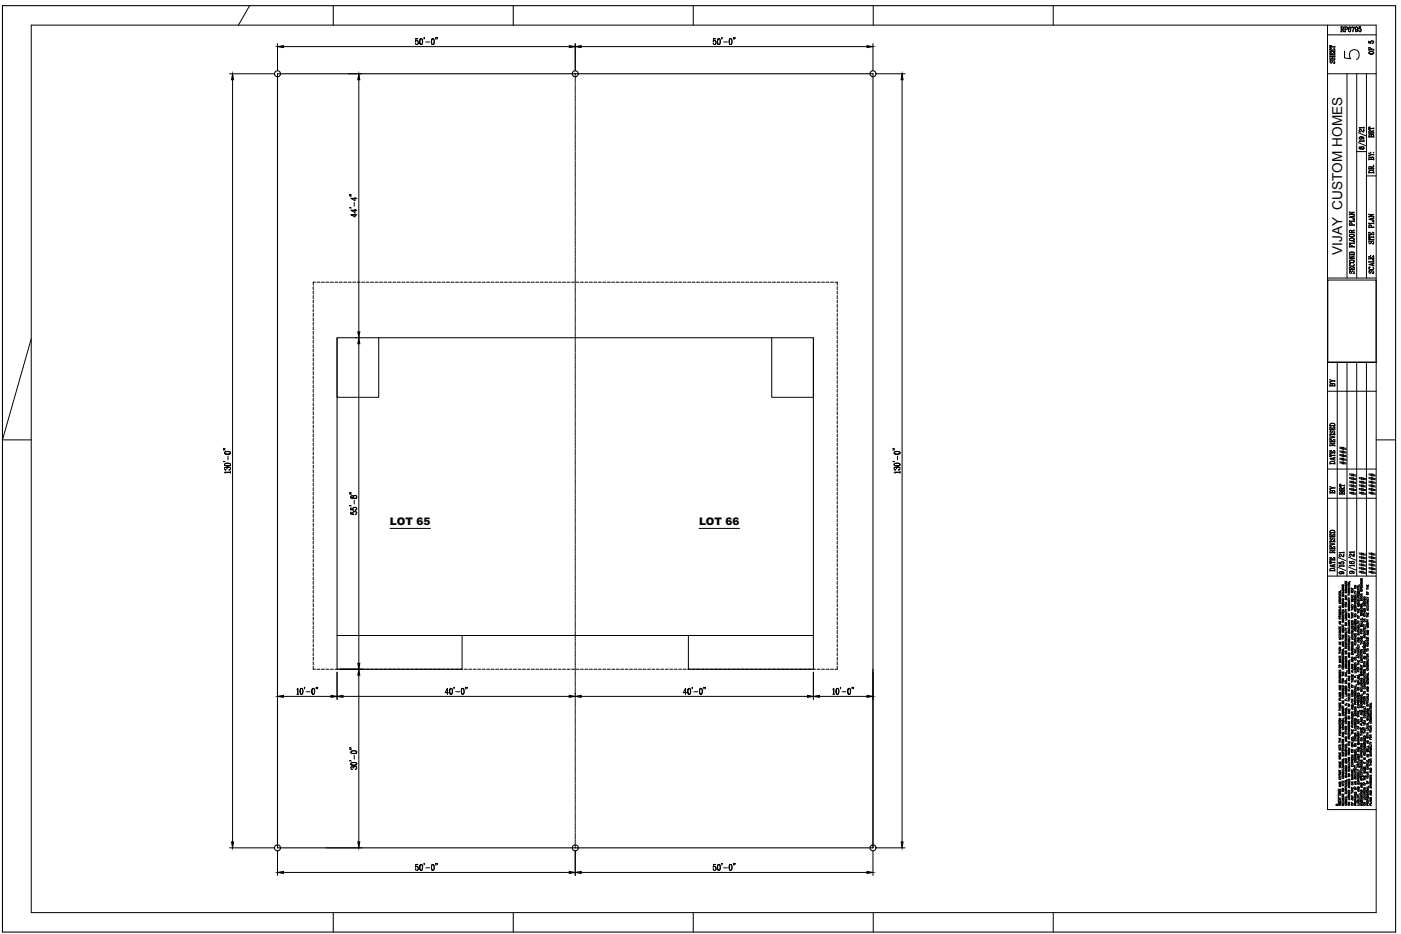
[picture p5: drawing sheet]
<svg xmlns="http://www.w3.org/2000/svg" width="914mm" height="610mm" viewBox="0 0 914 610" stroke-linecap="round" stroke-linejoin="round" font-family="sans-serif">
<defs><g id="words">
<text font-size="10.6" x="876" y="40">5</text>
<text font-size="8.9" x="876" y="166" transform="rotate(-90 876 166)">VIJAY CUSTOM HOMES</text>
<g font-size="6.8">
<text x="255" y="343">LOT 65</text>
<text x="456" y="343">LOT 66</text>
</g>
<g font-size="6.6">
<text x="874" y="22">RP6795</text>
<text x="897" y="37" transform="rotate(-90 897 37)">OF 5</text>
<text x="872" y="42" transform="rotate(-90 872 42)">SHEET</text>
<text x="897" y="91" transform="rotate(-90 897 91)">BRT</text>
<text x="897" y="161" transform="rotate(-90 897 161)">SITE PLAN</text>
<text x="885" y="180" transform="rotate(-90 885 180)">SECOND FLOOR PLAN</text>
<text x="872" y="253" transform="rotate(-90 872 253)">BY</text>
<text x="872" y="304" transform="rotate(-90 872 304)">DATE REVISED</text>
<text x="872" y="323" transform="rotate(-90 872 323)">BY</text>
<text x="878" y="324" transform="rotate(-90 878 324)">BRT</text>
<text x="872" y="374" transform="rotate(-90 872 374)">DATE REVISED</text>
</g>
<text font-size="1.6" x="873" y="525" transform="rotate(-90 873 525)">ISCLAIMER:</text>
</g></defs>
<!-- layer: BOUNDRY -->
<g fill="none" stroke="#000" stroke-width=".7">
<path d="M181 48h389v505h-389z"/>
<circle cx="181" cy="48" r="2"/>
<circle cx="375" cy="48" r="2"/>
<circle cx="570" cy="48" r="2"/>
<circle cx="181" cy="553" r="2"/>
<circle cx="375" cy="553" r="2"/>
<circle cx="570" cy="553" r="2"/>
</g>
<!-- layer: SETBACK -->
<g fill="none" stroke="#000" stroke-width=".65">
<path d="M204 187v2M204 190v2M204 193v2M204 196v2M204 199v2M206 184h-2v2M207 184h2M210 184h2M213 184h2M216 184h2M219 184h1M221 184h2"/>
<path d="M224 184h2M227 184h2M230 184h2M233 184h2M236 184h2M239 184h2M242 184h2M245 184h2M248 184h2M251 184h2M253 184h2M256 184h2"/>
<path d="M259 184h2M262 184h2M265 184h2M268 184h2M271 184h2M274 184h2M277 184h2M280 184h2M283 184h2M286 184h2M288 184h2M291 184h2"/>
<path d="M294 184h2M297 184h2M300 184h2M303 184h2M306 184h2M309 184h2M312 184h2M315 184h2M318 184h2M321 184h1M323 184h2M326 184h2"/>
<path d="M329 184h2M332 184h2M335 184h2M338 184h2M341 184h2M344 184h2M347 184h2M350 184h2M353 184h2M356 184h1M358 184h2M361 184h2"/>
<path d="M364 184h2M367 184h2M370 184h2M373 184h2M376 184h2M379 184h2M382 184h2M385 184h2M388 184h2M390 184h2M393 184h2M396 184h2"/>
<path d="M399 184h2M402 184h2M405 184h2M408 184h2M411 184h2M414 184h2M417 184h2M420 184h2M423 184h2M425 184h2M428 184h2M431 184h2"/>
<path d="M434 184h2M437 184h2M440 184h2M443 184h2M446 184h2M449 184h2M452 184h2M455 184h2M458 184h1M460 184h2M463 184h2M466 184h2"/>
<path d="M469 184h2M472 184h2M475 184h2M478 184h2M481 184h2M484 184h2M487 184h2M490 184h2M493 184h1M495 184h2M498 184h2M501 184h2"/>
<path d="M504 184h2M507 184h2M510 184h2M513 184h2M516 184h2M519 184h2M522 184h2M525 184h2M528 184h1M530 184h2M533 184h2M536 184h2"/>
<path d="M539 184h2M542 184h2M545 184h1v2M546 187v2M546 190v2M546 193v2M546 196v2M546 199v2M204 202v2M204 205v2M204 207v2M204 210v2"/>
<path d="M204 213v2M204 216v2M204 219v2M546 202v2M546 205v2M546 207v2M546 210v2M546 213v2M546 216v2M546 219v2M204 222v2M204 225v2"/>
<path d="M204 228v2M204 231v2M204 234v2M204 237v2M204 240v2M546 222v2M546 225v2M546 228v2M546 231v2M546 234v2M546 237v2M546 240v2"/>
<path d="M204 242v2M204 245v2M204 248v2M204 251v2M204 254v2M204 257v2M204 260v2M546 242v2M546 245v2M546 248v2M546 251v2M546 254v2"/>
<path d="M546 257v2M546 260v2M204 263v2M204 266v2M204 269v2M204 272v2M204 275v1M204 277v2M546 263v2M546 266v2M546 269v2M546 272v2"/>
<path d="M546 275v1M546 277v2M204 280v2M204 283v2M204 286v2M204 289v2M204 292v2M204 295v2M204 298v2M546 280v2M546 283v2M546 286v2"/>
<path d="M546 289v2M546 292v2M546 295v2M546 298v2M204 301v2M204 304v2M204 307v2M204 310v1M204 312v2M204 315v2M204 318v2M546 301v2"/>
<path d="M546 304v2M546 307v2M546 310v1M546 312v2M546 315v2M546 318v2M204 321v2M204 324v2M204 327v2M204 330v2M204 333v2M204 336v2"/>
<path d="M204 339v2M546 321v2M546 324v2M546 327v2M546 330v2M546 333v2M546 336v2M546 339v2M204 342v2M204 344v2M204 347v2M204 350v2"/>
<path d="M204 353v2M204 356v2M204 359v2M546 342v2M546 344v2M546 347v2M546 350v2M546 353v2M546 356v2M546 359v2M204 362v2M204 365v2"/>
<path d="M204 368v2M204 371v2M204 374v2M204 377v1M204 379v2M546 362v2M546 365v2M546 368v2M546 371v2M546 374v2M546 377v1M546 379v2"/>
<path d="M204 382v2M204 385v2M204 388v2M204 391v2M204 394v2M204 397v2M204 400v2M546 382v2M546 385v2M546 388v2M546 391v2M546 394v2"/>
<path d="M546 397v2M546 400v2M204 403v2M204 406v2M204 409v2M204 412v1M204 414v2M204 417v2M546 403v2M546 406v2M546 409v2M546 412v1"/>
<path d="M546 414v2M546 417v2M204 420v2M204 423v2M204 426v2M204 429v2M204 432v2M204 435v2h2M207 437h2M210 437h2M213 437h2M216 437h2"/>
<path d="M219 437h1M221 437h2M224 437h2M227 437h2M230 437h2M233 437h2M236 437h2M239 437h2M242 437h2M245 437h2M248 437h2M251 437h2"/>
<path d="M253 437h2M256 437h2M259 437h2M262 437h2M265 437h2M268 437h2M271 437h2M274 437h2M277 437h2M280 437h2M283 437h2M286 437h2"/>
<path d="M288 437h2M291 437h2M294 437h2M297 437h2M300 437h2M303 437h2M306 437h2M309 437h2M312 437h2M315 437h2M318 437h2M321 437h1"/>
<path d="M323 437h2M326 437h2M329 437h2M332 437h2M335 437h2M338 437h2M341 437h2M344 437h2M347 437h2M350 437h2M353 437h2M356 437h1"/>
<path d="M358 437h2M361 437h2M364 437h2M367 437h2M370 437h2M373 437h2M376 437h2M379 437h2M382 437h2M385 437h2M388 437h2M390 437h2"/>
<path d="M393 437h2M396 437h2M399 437h2M402 437h2M405 437h2M408 437h2M411 437h2M414 437h2M417 437h2M420 437h2M423 437h2M425 437h2"/>
<path d="M428 437h2M431 437h2M434 437h2M437 437h2M440 437h2M443 437h2M446 437h2M449 437h2M452 437h2M455 437h2M458 437h1M460 437h2"/>
<path d="M463 437h2M466 437h2M469 437h2M472 437h2M475 437h2M478 437h2M481 437h2M484 437h2M487 437h2M490 437h2M493 437h1M495 437h2"/>
<path d="M498 437h2M501 437h2M504 437h2M507 437h2M510 437h2M513 437h2M516 437h2M519 437h2M522 437h2M525 437h2M528 437h1M530 437h2"/>
<path d="M533 437h2M536 437h2M539 437h2M542 437h2M546 420v2M546 423v2M546 426v2M546 429v2M546 432v2M546 435v2h-1"/>
</g>
<!-- layer: HIDDEN -->
<g fill="none" stroke="#000" stroke-width=".65">
<path d="M375 48v1M375 50v1M375 51v1M375 53v1M375 54v1M375 55v1M375 57v1M375 58v1M375 60v1M375 61v1M375 63v1M375 64v1"/>
<path d="M375 66v1M375 67v1M375 69v1M375 70v1M375 71v1M375 73v1M375 74v1M375 76v1M375 77v1M375 79v1M375 80v1M375 82v1"/>
<path d="M375 83v1M375 85v1M375 86v1M375 87v1M375 89v1M375 90v1M375 92v1M375 93v1M375 95v1M375 96v1M375 98v1M375 99v1"/>
<path d="M375 101v1M375 102v1M375 104v1M375 105v1M375 106v1M375 108v1M375 109v1M375 111v1M375 112v1M375 114v1M375 115v1M375 117v1"/>
<path d="M375 118v1M375 120v1M375 121v1M375 122v1M375 124v1M375 125v1M375 127v1M375 128v1M375 130v1M375 131v1M375 133v1M375 134v1"/>
<path d="M375 136v1M375 137v1M375 139h.1M375 140v1M375 141v1M375 143v1M375 144v1M375 146v1M375 147v1M375 149v1M375 150v1M375 152v1"/>
<path d="M375 153v1M375 155v1M375 156v1M375 157v1M375 159v1M375 160v1M375 162v1M375 163v1M375 165v1M375 166v1M375 168v1M375 169v1"/>
<path d="M375 171v1M375 172v1M375 173v1M375 175v1M375 176v1M375 178v1M375 179v1M375 181v1M375 182v1M375 184v1M375 185v1M375 187v1"/>
<path d="M375 188v1M375 190h.1M375 191v1M375 192v1M375 194v1M375 195v1M375 197v1M375 198v1M375 200v1M375 201v1M375 203v1M375 204v1"/>
<path d="M375 206v1M375 207v1M375 208v1M375 210v1M375 211v1M375 213v1M375 214v1M375 216v1M375 217v1M375 219v1M375 220v1M375 222v1"/>
<path d="M375 223v1M375 225h.1M375 226v1M375 227v1M375 229v1M375 230v1M375 232v1M375 233v1M375 235v1M375 236v1M375 238v1M375 239v1"/>
<path d="M375 241v1M375 242v1M375 243v1M375 245v1M375 246v1M375 248v1M375 249v1M375 251v1M375 252v1M375 254v1M375 255v1M375 257v1"/>
<path d="M375 258v1M375 259v1M375 261v1M375 262v1M375 264v1M375 265v1M375 267v1M375 268v1M375 270v1M375 271v1M375 273v1M375 274v1"/>
<path d="M375 275v1M375 277v1M375 278v1M375 280v1M375 281v1M375 283v1M375 284v1M375 286v1M375 287v1M375 289v1M375 290v1M375 292v1"/>
<path d="M375 293v1M375 294v1M375 296v1M375 297v1M375 299v1M375 300v1M375 302v1M375 303v1M375 305v1M375 306v1M375 308v1M375 309v1"/>
<path d="M375 310v1M375 312v1M375 313v1M375 315v1M375 316v1M375 318v1M375 319v1M375 321v1M375 322v1M375 324v1M375 325v1M375 327h.1"/>
<path d="M375 328v1M375 329v1M375 331v1M375 332v1M375 334v1M375 335v1M375 337v1M375 338v1M375 340v1M375 341v1M375 343v1M375 344v1"/>
<path d="M375 345v1M375 347v1M375 348v1M375 350v1M375 351v1M375 353v1M375 354v1M375 356v1M375 357v1M375 359v1M375 360v1M375 361v1"/>
<path d="M375 363v1M375 364v1M375 366v1M375 367v1M375 369v1M375 370v1M375 372v1M375 373v1M375 375v1M375 376v1M375 378h.1M375 379v1"/>
<path d="M375 380v1M375 382v1M375 383v1M375 385v1M375 386v1M375 388v1M375 389v1M375 391v1M375 392v1M375 394v1M375 395v1M375 396v1"/>
<path d="M375 398v1M375 399v1M375 401v1M375 402v1M375 404v1M375 405v1M375 407v1M375 408v1M375 410v1M375 411v1M375 413h.1M375 414v1"/>
<path d="M375 415v1M375 417v1M375 418v1M375 420v1M375 421v1M375 423v1M375 424v1M375 426v1M375 427v1M375 429v1M375 430v1M375 431v1"/>
<path d="M375 433v1M375 434v1M375 436v1M375 437v1M375 439v1M375 440v1M375 442v1M375 443v1M375 445v1M375 446v1M375 447v1M375 449v1"/>
<path d="M375 450v1M375 452v1M375 453v1M375 455v1M375 456v1M375 458v1M375 459v1M375 461v1M375 462v1M375 464h.1M375 465v1M375 466v1"/>
<path d="M375 468v1M375 469v1M375 471v1M375 472v1M375 474v1M375 475v1M375 477v1M375 478v1M375 480v1M375 481v1M375 482v1M375 484v1"/>
<path d="M375 485v1M375 487v1M375 488v1M375 490v1M375 491v1M375 493v1M375 494v1M375 496v1M375 497v1M375 498v1M375 500v1M375 501v1"/>
<path d="M375 503v1M375 504v1M375 506v1M375 507v1M375 509v1M375 510v1M375 512v1M375 513v1M375 515h.1M375 516v1M375 517v1M375 519v1"/>
<path d="M375 520v1M375 522v1M375 523v1M375 525v1M375 526v1M375 528v1M375 529v1M375 531v1M375 532v1M375 533v1M375 535v1M375 536v1"/>
<path d="M375 538v1M375 539v1M375 541v1M375 542v1M375 544v1M375 545v1M375 547v1M375 548v1M375 550h.1M375 551v1M375 552v1"/>
</g>
<!-- layer: FIRST -->
<path d="M867 183h31v54h-31zM220 220h311v217h-82v-22h-147v22h-82zM220 220v39h27v-39M504 220v39h27v-39M220 415h82M449 415h82" fill="none" stroke="#000" stroke-width=".65"/>
<!-- layer: TEXT-LARGE -->
<path d="M255 345h26M456 345h27" fill="none" stroke="#000" stroke-width=".65"/>
<!-- layer: DIM -->
<g fill="none" stroke="#000" stroke-width=".65">
<path d="M181 28v18M185 30h187M271 25h2h-2v2a1.1 1.1 0 0 1 2 0 1.1 1.1 0 0 1 0 2 1.1 1.1 0 0 1-2-1M272 26l1 2-1 1M275 25a2.4 2.4 0 0 0 0 4 2.4 2.4 0 0 0 0-4l-1 2 1 2M275 25l1 2-1 2M277 25v1M278 27h2M282 25a2.4 2.4 0 0 0 1 4 2.4 2.4 0 0 0-1-4v2v2M283 25v2v2M285 25l-1 1M285 25v1"/>
<path d="M375 28v18M379 30h187M466 25h1h-1l-1 2a1.1 1.1 0 0 1 2 0 1.1 1.1 0 0 1 0 1 1.1 1.1 0 0 1-2 0h1M467 26v2v1M469 25a2.4 2.4 0 0 0 0 4 2.4 2.4 0 0 0 0-4l-1 2 1 2M470 25v2l-1 2M471 25v1M472 27h3M477 25a2.4 2.4 0 0 0 0 4 2.4 2.4 0 0 0 0-4l-1 2 1 2M477 25l1 2-1 2M479 25v1M480 25l-1 1"/>
<path d="M570 28v18M150 48h29M152 52v498M227 48h9M234 52v165M572 48h19M589 52v498M228 136h1M228 128h1M228 127h1M229 137h4M229 130h4"/>
<path d="M231 132v3M232 139v3l-3-2h4h-4M232 137v2l-3-2h4M232 129v2l-3-2h4M232 220h1M234 224v209M146 293l1 1M146 293h1M147 296a2.4 2.4 0 0 0 3-1 2.4 2.4 0 0 0-3 1h1h2M147 295h2h1M149 298v2M583 293l1 1"/>
<path d="M583 293h1M584 296a2.4 2.4 0 0 0 3-1 2.4 2.4 0 0 0-3 1h1h2M584 295h2h1M586 298v2M146 301h1M147 306v-1l1 1a1.1 1.1 0 0 1 2-1 1.1 1.1 0 0 1 0 2M147 303a2.4 2.4 0 0 0 3 0 2.4 2.4 0 0 0-3 0l1 1 2-1M147 303l2-1 1 1M147 308h3M148 306v-1a.9 .9 0 0 0-1 1 .9 .9 0 0 0 0 1M149 305h1M150 308h-3v1"/>
<path d="M150 308v1M583 301h1M584 306v-1l1 1a1.1 1.1 0 0 1 2-1 1.1 1.1 0 0 1 0 2M584 303a2.4 2.4 0 0 0 3 0 2.4 2.4 0 0 0-3 0l1 1 2-1M584 303l2-1 1 1M584 308h3M585 306v-1a.9 .9 0 0 0-1 1 .9 .9 0 0 0 0 1M586 305h1M587 308h-3v1M587 308v1M228 330h1M228 322l1 1"/>
<path d="M228 321l1 1M229 325h1v-1h-1v1h1h1M229 324l3-1 1 1v1h-2h2M229 335v-1v1l2 1a1.1 1.1 0 0 1 0-2 1.1 1.1 0 0 1 1 0 1.1 1.1 0 0 1 0 2M229 333v-2v2h2a1.1 1.1 0 0 1 0-2 1.1 1.1 0 0 1 1 0 1.1 1.1 0 0 1 0 2M230 335l1-1 2 1M230 332l1-1 2 1M231 324h1h1M231 326v3M220 439v17M222 437h14M531 439v17"/>
<path d="M570 439v17M181 453h.1M185 455h31M194 450v-1v4M194 453h1M194 449v4M197 449a2.4 2.4 0 0 0 0 4 2.4 2.4 0 0 0 0-4l-1 2 1 2M197 449l1 2-1 2M199 449v1M200 451h2M204 449a2.4 2.4 0 0 0 1 4 2.4 2.4 0 0 0-1-4v2v2M205 449v2v2"/>
<path d="M207 449l-1 1M207 449v1M224 455h148M234 441v109M292 450v3M293 452h-3l2-3v4M294 449a2.4 2.4 0 0 0 1 4 2.4 2.4 0 0 0-1-4v2v2M295 449v2v2M296 449v1M297 451h3M302 449a2.4 2.4 0 0 0 0 4 2.4 2.4 0 0 0 0-4l-1 2 1 2M302 449l1 2-1 2"/>
<path d="M304 449v1M305 449v1M375 453h.1M379 455h148M447 450v3v-4l-1 3h2M450 449a2.4 2.4 0 0 0 0 4 2.4 2.4 0 0 0 0-4l-1 2 1 2M450 449l1 2-1 2M452 449v1M453 451h2M457 449a2.4 2.4 0 0 0 1 4 2.4 2.4 0 0 0-1-4v2v2M458 449v2v2M460 449l-1 1"/>
<path d="M460 449v1M535 455h31M544 450v-1v4M544 453h1M544 449v4M546 449a2.4 2.4 0 0 0 1 4 2.4 2.4 0 0 0-1-4v2v2M547 449v2v2M549 449l-1 1M550 451h2M554 449a2.4 2.4 0 0 0 0 4 2.4 2.4 0 0 0 0-4l-1 2 1 2M555 449v2l-1 2M556 449v1"/>
<path d="M557 449v1M228 496l1 1M228 489h1M228 488h1M229 499a2.4 2.4 0 0 0 4-1 2.4 2.4 0 0 0-4 1h2h2M229 491a2.4 2.4 0 0 0 4 0 2.4 2.4 0 0 0-4 0l2 1 2-1M229 498h2h2M229 491l2-1 2 1M231 493v3M229 501l1-1 1 1a1.1 1.1 0 0 1 1-1 1.1 1.1 0 0 1 0 2M231 501l-1-1a.9 .9 0 0 0-1 1 .9 .9 0 0 0 1 1M231 500l2 1"/>
<path d="M150 553h29M181 555v16M213 553h23M375 555v16M570 555v16M572 553h19M185 569h187M271 564h2h-2v2a1.1 1.1 0 0 1 2 0 1.1 1.1 0 0 1 0 2 1.1 1.1 0 0 1-2-1M272 566l1 1-1 1M275 564a2.4 2.4 0 0 0 0 4 2.4 2.4 0 0 0 0-4l-1 2 1 2M275 564l1 2-1 2M277 564v1"/>
<path d="M278 566h2M282 564a2.4 2.4 0 0 0 1 4 2.4 2.4 0 0 0-1-4v2v2M283 564v2v2M285 564l-1 1M285 564v1M379 569h187M466 564h1h-1l-1 2a1.1 1.1 0 0 1 2 0 1.1 1.1 0 0 1 0 2 1.1 1.1 0 0 1-2-1h1M467 566v1v1M469 564a2.4 2.4 0 0 0 0 4 2.4 2.4 0 0 0 0-4l-1 2 1 2M470 564v2l-1 2M471 564v1M472 566h3"/>
<path d="M477 564a2.4 2.4 0 0 0 0 4 2.4 2.4 0 0 0 0-4l-1 2 1 2M477 564l1 2-1 2M479 564v1M480 564l-1 1"/>
</g>
<g fill="#000" stroke="#000" stroke-width=".65">
<path d="M181 30h4v1zM372 30h3l-3 1zM375 30h4v1zM566 30h4l-4 1zM152 48v4h-1zM234 48l1 4h-1zM589 48v4h-1zM234 217h1l-1 3zM234 220l1 4h-1zM234 433h1l-1 4zM181 455l4-1v1zM216 454l4 1h-4z"/>
<path d="M220 455l4-1v1zM234 437l1 4h-1zM372 454l3 1h-3zM375 455l4-1v1zM527 454l4 1h-4zM531 455l4-1v1zM566 454l4 1h-4zM151 550h1v3zM234 550h1l-1 3zM588 550h1v3zM181 569h4v1zM372 569h3l-3 1z"/>
<path d="M375 569h4v1zM566 569h4l-4 1z"/>
</g>
<!-- layer: BOD -->
<g fill="none" stroke="#000" stroke-width=".65">
<path d="M20 16h878v580h-878zM163 4l-7 12M452 4v12M570 4v12M687 4v12M866 16v512h32M866 23h32M866 48h32M879 48v133M885 48v133M892 48v133M885 99h7"/>
<path d="M892 115h6M866 181h32M20 221l-18 66h18M866 236h32M873 236v140M879 236v140M885 236v140M892 236v140M866 255h32M898 287h13M866 306h32M866 325h32"/>
<path d="M866 376h32M452 596v12M570 596v12M687 596v12"/>
</g>
<!-- layer: TEXT-TITLE -->
<g fill="none" stroke="#000" stroke-width=".65">
<path d="M886 93l5 2M886 87l5 2M887 97h1v-1h-1v1h1M887 96h3v1h-1h1M887 90l1 1 1-1M887 85h1l1 1M887 92h3M887 83h3M888 86a.8 .8 0 0 1-1-1 1 1 0 0 1 2 0v1h1M888 89l1 1a.8 .8 0 0 1-1 1 1 1 0 0 1 0-2l2 1v1M889 96h1M890 86v-1v1"/>
<path d="M890 90l-2-1-1 1M890 92h-3l1 1M890 83h-3l1 1M893 100h.1M894 99h.1M896 99h.1M893 113v-1a2 2 0 0 1 4 0v1M893 112l2-1 2 1M893 109h1h1M893 103h2v1M893 113h4M893 110h4"/>
<path d="M893 104h4M893 100l2 1M893 101v1M895 110v-1h-1h-1v2M895 103h-1l-1 1M896 109h1h-2M896 109l-1 1M896 108h.1M897 103h-1h-1h1l1 1M897 101l-4 1M897 100v1M897 110v1"/>
<path d="M893 175l2 1 2-1M893 168l1-1h-1v2M893 170v1M893 171h4M893 169h4M894 168h2M894 167h.1M895 168v1M896 177l-1 1a.8 .8 0 0 1-1 0 .8 .8 0 0 1 0-1h-1h1M896 172v1M896 174a.9 .9 0 0 1 1 1 1.1 1.1 0 0 1-2 1h-1v-2h-1h1M896 178h1h-1v-1a1.6 1.6 0 0 0-2 1"/>
<path d="M896 167h.1M897 172l-4 1h4M897 170h-1h1v1M897 168l-1-1h1v2M897 172h.1M897 173v1M897 172l-3 1M874 300h5M874 299l5 1M874 297l5 1M874 297h5M874 295l5 1"/>
<path d="M874 294l5 1M874 293h5M874 292l5 1M876 292v1M876 294v2M876 297v1M876 299v1M877 292v1M877 294v2M877 297v1M877 299v2M874 302l5 1"/>
<path d="M874 301l5 1M876 301v2M877 301v2M881 319l4 1M881 317l4 1M881 316l4 1M881 315l4 1M881 314l4 1M881 312l4 1M881 312h4M881 310l4 1M881 309l4 1"/>
<path d="M882 309v2M882 312v1M882 314v2M882 316v2M882 319v1M883 309v2M883 312v1M883 314v2M883 316v2M883 319v1M887 319l4 1M887 317l4 1"/>
<path d="M887 316l4 1M887 315l4 1M887 314l4 1M887 312l4 1M887 312h4M889 312v1M889 314v2M889 316v2M889 319v1M890 312v1M890 314v2M890 316v2"/>
<path d="M890 319v1M893 319l5 1M893 317l5 1M893 316l5 1M893 315l5 1M893 314l5 1M893 312l5 1M893 312h5M893 310l5 1M893 309l5 1M895 309v2M895 312v1"/>
<path d="M895 314v2M895 316v2M895 319v1M896 309v2M896 312v1M896 314v2M896 316v2M896 319v1M881 322l4 1M881 321l4 1M882 321v2M883 321v2"/>
<path d="M887 322l4 1M887 321l4 1M889 321v2M890 321v2M893 322l5 1M893 321l5 1M895 321v2M896 321v2M884 360v1M873 370l5 2M873 364l5 2M874 374l1 1 1-1"/>
<path d="M874 368h2a.9 .9 0 0 1-1-1 1 1 0 0 1 2 0 .9 .9 0 0 1-1 1h1M874 362h1l1 1M874 369h3h-3l1 1M874 361h3h-3h1M875 363a.8 .8 0 0 1-1-1 1 1 0 0 1 2 0v1h1M875 373h1a1.1 1.1 0 0 1-1 2 .8 .8 0 0 1-1-1 .8 .8 0 0 1 1-1h2v1M875 367h1h1M877 363v-1v1M877 374l-2-1-1 1M877 360v1M877 369v1M878 379v1l1-1v1"/>
<path d="M880 370l5 2M880 364l5 2M881 374h1h1M881 367a2.3 2.3 0 0 0 3 0M881 362h1l1 1M881 360h3h-3v1M881 369h3M881 379v1M881 380h-1M881 367a1.6 1.6 0 0 0 1 1 1.6 1.6 0 0 0 2-1 .9 .9 0 0 0-1-1 .9 .9 0 0 0-1 1l1 1M881 363a.8 .8 0 0 1 0-1 .8 .8 0 0 1 1 0l1 1h1M882 373h1a.8 .8 0 0 1-1 1 .8 .8 0 0 1-1-1h2l1 1h-1"/>
<path d="M882 367l1-1 1 1M883 363l1-1h-1l1 1M884 373h-2h-1M884 369h-3v1M884 369v1M887 373l4 1M887 371l4 1M887 370l4 1M887 369h4M887 368l4 1M887 366l4 1M887 366h4"/>
<path d="M887 364l4 1M887 363l4 1M887 362h4M887 361l4 1M888 380h1l-1 1h1M888 378h1M888 379h1M889 361v1M889 363v2M889 366v1M889 368v1M889 370v2"/>
<path d="M889 373v1M890 361v1M890 363v2M890 366v1M890 368v2M890 370v2M890 373v1M893 373l5 1M893 371l5 1M893 370l5 1M893 369h5M893 368l5 1"/>
<path d="M893 366l5 1M893 366h5M893 364l5 1M893 363l5 1M893 362h5M893 361l5 1M895 361v1M895 363v2M895 366v1M895 368v1M895 370v2M895 373v1"/>
<path d="M896 361v1M896 363v2M896 366v1M896 368v2M896 370v2M896 373v1M874 396v1h1v-1M874 390l1 1h-1h1h-1M874 389v1h1v-1M874 388l1 1h-1M874 387v1h1v-1M874 399h1"/>
<path d="M874 394h1M874 393h1M874 400h1M874 396h.1M874 398h1v1h-1v-1v1M874 387v-1v1h1M874 387v1M874 390h.1M874 393v1M874 396v1M875 395v1M875 386h.1"/>
<path d="M875 397v1h-1M875 386h-1M876 398h1l-1 1h1M876 392h1l-1 1h1M876 387l1 1h-1M876 383h1l-1 1h1M876 387h1M876 384h1M876 385h1h-1zM876 391h1M876 382h1M876 389h1h-1v-1v1"/>
<path d="M877 396h.1M877 396h-1l1 1M877 394h-1l1 1h-1h1M877 386h-1M878 395v1h1M878 390h1h-1h1M878 380v1h1v-1M878 399h.1M878 400h1M878 399h1M878 398h.1M878 388v1"/>
<path d="M878 386h1v1h-1zM878 382h1M878 394v-1v1h1M878 381h.1M878 396h.1M879 383h.1M879 385v1M879 391h.1M879 400v1h-1M879 398h-1M879 391h-1l1 1M879 389h-1"/>
<path d="M879 385h-1l1 1M879 384h-1h1l-1 1h1M879 383h-1l1 1M879 393h-1M880 398h1h-1h1l-1 1M880 392h1l-1 1h1M880 386h1M880 383v1h1v-1M880 382v1h1M880 387h1M880 390h.1M880 388v1"/>
<path d="M880 391v1M880 391h1M880 388h1M880 396h1M880 395v-1v1h1M880 385h1M880 381v-1v1h1M880 383h.1M880 384h.1M880 386h.1M880 387v1M881 393v1"/>
<path d="M881 397h.1M881 397h-1h1M881 393l-1 1h1M881 390l-1 1M881 395l-1 1M881 394l-1 1M881 385h-1M882 392h1h-1l1 1h-1M882 391h1M882 388v1h1v-1M882 386h1l-1 1h1M882 384h1"/>
<path d="M882 384v1M882 398h.1M882 400h.1M882 398h1M882 397h1M882 396h1M882 394l1 1M883 390h-1h1M883 389h.1M883 391h.1M883 396h.1M883 396v1"/>
<path d="M883 395h-1v1h1v-1M883 390h.1M884 397v1h1v-1M884 392h1l-1 1h1M884 388h1M884 387h.1M884 391h1M884 389h1M884 387h1M884 386h1M884 396v1l1-1v1M884 391v1l1-1v1"/>
<path d="M885 399l-1-1v1h1M885 390h-1h1M885 383l-1-1v1h1M885 397v1M885 395h-1h1M885 388v1h-1M885 386h-1M885 398h.1M885 382h.1M886 397v1h1v-1M886 394h1M886 390l1 1h-1"/>
<path d="M886 388v1h1v-1M886 385v1h1v-1M886 384h1l-1 1h1M886 383v1M886 399v1M886 400h1M886 399h1M886 398h1M886 384h1M886 391v1l1-1v1M886 382v1l1-1v1M887 390l-1-1v1h1"/>
<path d="M887 386h.1M887 388v1M887 394h.1M887 397v1M887 398v1M887 393h.1M887 382h.1M887 395h-1h1l-1 1h1M887 392l-1 1h1M887 387h-1h1l-1 1h1M887 389h.1M888 399h1l-1 1h1"/>
<path d="M888 395l1 1h-1h1h-1M888 383v1h1v-1M888 382h1h-1h1M888 381h1M888 398h1v1h-1zM888 391h1v1h-1zM888 394v1l1-1v1M889 388h-1h1M889 383v1M889 385l-1-1v1h1M889 394h.1M889 388h.1"/>
<path d="M890 398v1h1v-1M890 394h1M890 390h1h-1h1M890 399h1M890 392h1M890 395h1h-1zM890 392v1l1-1v1M890 391v1h1v-1M891 398l-1-1v1h1M891 394h.1M891 398v1M891 399v1"/>
<path d="M891 397h.1M892 400v1h1v-1M892 394h1l-1 1M892 386v1h1M892 382h1M892 384v1M892 390h1M892 384h1M892 383h1M892 397h1M892 395v1h1v-1M892 391v1l1-1"/>
<path d="M893 394l-1-1v1h1M893 382h.1M893 383v1M893 386v1M893 392h.1M893 398h.1M893 398h-1h1M893 392h-1l1 1M893 390h-1M893 393h.1M874 413l1 1h-1M874 409v1h1v-1"/>
<path d="M874 410v1M874 410h1M874 419v1l1-1v1M874 406h1M874 401v1l1-1v1M874 416h1M874 414v1h1v-1M874 413v-1v1h1M874 409v1M875 404l-1-1v1h1M875 407h.1M875 411v1"/>
<path d="M875 417h.1M875 417h-1l1 1M875 411h-1l1 1M875 407h-1l1 1M875 412h-1M876 414v1h1v-1M876 410h1M876 405l1 1h-1M876 401v1M876 408h.1M876 417h.1M876 417h1"/>
<path d="M876 416h1M876 415h1M876 408h1M876 403h1M876 401h1M876 419h1v1h-1zM876 412v1h1v-1M876 412v-1v1h1M876 404v-1v1h1M876 410h.1M876 415h.1M876 415v1"/>
<path d="M877 402h.1M877 405h.1M877 409h.1M877 409h-1h1M877 404l-1 1h1M877 402h-1l1 1M877 411h-1M877 403l-1 1M878 417h1h-1h1M878 411v1M878 415h1M878 413h1"/>
<path d="M878 412h1M878 411h1M878 410h.1M878 404h1M878 401h1M878 415v1l1-1v1M878 414h1h-1M878 407v-1v1h1M878 402h1h-1M878 420v-1v1h1M879 403h.1M879 412v1h-1"/>
<path d="M879 410l-1 1M879 404v1h-1M879 403h-1h1M879 406l-1 1M880 419v1h1v-1M880 401h1l-1 1h1M880 415h.1M880 412h1M880 407h1M880 400v1M880 413h1h-1zM880 418v1l1-1v1"/>
<path d="M880 417v1l1-1v1M880 411v1l1-1v1M880 405v1l1-1v1M880 410v1l1-1M880 419v1M881 403h.1M881 408h.1M881 416h-1M881 415l-1 1M881 409h-1M881 408h-1h1M881 406h-1h1l-1 1h1"/>
<path d="M881 402l-1 1h1M881 401h-1M882 412h1h-1h1l-1 1M882 410h1M882 406v1h1v-1M882 415h1M882 403v1M882 414l1 1M882 403h1M882 402h1M882 400h1M882 419v1l1-1v1"/>
<path d="M882 409h1h-1zM882 405v1l1-1v1M882 415l1 1v-1M882 407v1h1M883 402v1M883 406v1M883 410h.1M883 401h.1M883 417h.1M883 417h-1h1M883 411h-1M883 401h-1h1"/>
<path d="M883 414v1M884 419h1l-1 1M884 415h1M884 408h1l-1 1M884 405v1h1v-1M884 402h1l-1 1h1M884 417v1M884 417h1M884 416h1M884 410v1l1-1v1M884 409v1l1-1v1M884 404v1l1-1v1"/>
<path d="M885 419l-1-1v1h1M885 414h-1h1M885 406h.1M885 415h.1M885 416v1M885 411v1M885 411l-1 1h1M885 406h-1l1 1h-1h1M885 418h.1M885 413v1M886 417h1l-1 1h1M886 413h1h-1"/>
<path d="M886 402h1M886 411v1M886 412h1M886 411h1M886 409h1M886 407h1M886 406h1M886 405h1M886 416h1v1h-1zM886 414v1l1-1v1M887 409v1h-1v-1l1 1M887 402h.1"/>
<path d="M887 410v1M887 419h.1M887 418l-1 1h1M887 410h-1l1 1M887 407v1h-1M887 405l-1 1v1M888 415v1h1v-1M888 413v1h1M888 408h1l-1 1h1h-1M888 401h1h-1l1 1h-1M888 420v1M888 420h1"/>
<path d="M888 419h1M888 400h1M888 416v1l1-1v1M888 404v1l1-1v1M889 411h-1h1M889 413v1M889 415v1M889 419v1M889 407v1M889 403v1M889 407h-1l1 1M889 406v1h-1"/>
<path d="M889 405v1h-1M889 411h.1M890 420h1M890 410h1M890 412h1M890 400v1M890 407v1M890 411h.1M890 413h1M890 411h1M890 408h1M890 401h1"/>
<path d="M890 400h1M890 413v1h1v-1M890 408v1h1v-1M891 419l-1-1v1h1M891 415h-1h1M891 405l-1-1v1h1M891 410h.1M891 412v1M891 420h.1M891 416h.1M891 418h.1M891 416h-1h1"/>
<path d="M891 418v1M891 414v1M891 404h.1M892 420v1h1v-1M892 419h1l-1 1M892 417v1h1v-1M892 416h1h-1l1 1h-1M892 413h1h-1h1M892 409h1l-1 1M892 408v1h1v-1M892 401h1M892 403h1"/>
<path d="M892 402h1M892 406h1M892 402v1M892 418h1M892 404l1 1M892 412l1-1v1h-1zM893 408l-1-1v1h1M893 400v1M893 401v1M893 406h.1M893 408v1M893 418h.1"/>
<path d="M893 414h.1M893 414h-1l1 1M893 405h-1v1h1M893 407h.1M874 440h1h-1h1M874 428v1h1v-1M874 424h1M874 426v1M874 435v1M874 435h1M874 430h1M874 429l1 1"/>
<path d="M874 426h1M874 425h1M874 437v1l1-1v1M874 438v1h1M874 424h.1M874 425v1M874 428v1M875 420v1M875 430v1M875 431h-1l1 1h-1h1M875 430l-1 1h1M875 422h-1l1 1h-1h1"/>
<path d="M875 420h-1l1 1M875 429l-1 1M876 438v1h1v-1M876 434h1h-1h1M876 429h1l-1 1M876 424h1l-1 1h1M876 420h1l-1 1h1M876 427v1M876 431v1M876 439h1M876 432h1M876 427h1"/>
<path d="M876 432v1l1-1v1M876 436v1l1-1M876 428v1l1-1M876 431v-1v1h1M876 439h.1M876 439v1M877 421v1M877 423v1M877 421l-1 1h1M877 430l-1 1M878 432h1l-1 1M878 430h1"/>
<path d="M878 426h1l-1 1h1M878 421v1h1v-1M878 434v1h1M878 433v1l1-1v1M878 428v1h1M878 420v1l1-1v1M878 439v1l1-1M878 423v-1v1h1M878 422h.1M878 430h.1M879 436h.1M879 438h.1"/>
<path d="M879 435l-1 1h1M879 431h-1h1l-1 1h1M879 422l-1 1M880 435h1l-1 1h1h-1M880 434h1h-1h1M880 427h1l-1 1h1M880 424h1M880 435h1M880 423h1M880 439h1v1h-1zM880 431v1l1-1v1M880 426h1v1h-1z"/>
<path d="M880 432v1h1v-1v1M880 438h1M880 421v-1v1h1M880 424h.1M880 422v-1v1h1M881 428v1M881 437h.1M881 431h.1M881 436l-1 1h1M881 428l-1 1h1M881 438h-1M881 423h-1"/>
<path d="M881 420l-1 1M882 435h1h-1h1M882 430h1l-1 1h1M882 423h1h-1l1 1h-1M882 421h1l-1 1h1M882 422h1M882 429h1v1h-1zM882 433v1l1-1v1M882 427h1h-1zM882 420v1h1v-1M883 426l-1-1v1h1M883 439l-1-1v1h1"/>
<path d="M883 424v1M883 431v1M883 436h.1M883 437h-1M883 436h-1l1 1M883 431l-1 1h1M883 424l-1 1h1M883 425v1M884 437l1 1h-1M884 434h1M884 425h1l-1 1h1M884 420v1h1"/>
<path d="M884 426h1M884 430v1h1v-1M884 424v1l1-1M885 435v1h-1v-1l1 1M885 433h-1h1M885 421h.1M885 434h.1M885 423h.1M885 428h.1M885 438v1h-1M885 436h-1h1l-1 1h1M885 433h.1"/>
<path d="M886 438h1M886 431v1h1v-1M886 425l1 1h-1M886 433v1M886 434h1M886 433h1M886 432h1M886 421h1M886 428h1M886 426v1h1v-1M886 422v1l1-1M887 436l-1-1v1h1"/>
<path d="M887 425l-1-1v1h1M887 431v1M887 432v1M887 438h.1M887 423v1M887 429h.1M887 429h-1l1 1M887 423h-1l1 1M887 421l-1 1M887 435v1M887 424h.1M888 440h1l-1 1h1h-1"/>
<path d="M888 435h1l-1 1M888 424h1l-1 1h1M888 427h.1M888 429h.1M888 434v1M888 439h.1M888 440h1M888 439h1M888 438h1M888 437h1M888 434h1M888 431h1"/>
<path d="M888 430h1M888 429h1M888 427h1M888 426h1M889 437v1M889 428h.1M889 422h.1M889 432h-1M889 430h-1l1 1h-1h1M889 428h-1h1M890 437h1l-1 1h1M890 434l1 1h-1h1h-1"/>
<path d="M890 428h1l-1 1h1M890 426v1h1v-1M890 425h1l-1 1h1M890 422h1l-1 1h1M890 421h1M890 439h1M890 432h1M890 433v1M890 440h.1M890 434h1M890 433h1M890 423h1"/>
<path d="M890 424h1M891 421h.1M891 426v1M891 432v1M891 430h.1M891 429l-1 1h1M892 434h1l-1 1h1M892 425h1M892 434h1M892 424v1M892 429v1M892 433v1"/>
<path d="M892 429h1M892 437v1l1-1M892 430v1h1v-1M893 433l-1-1v1h1M893 427h-1h1M893 422l-1-1v1h1M893 420v1M893 431v1M893 439v1h-1M893 431l-1 1h1M893 432v1M893 427h.1"/>
<path d="M893 421h.1M874 459h1M874 453h1l-1 1h1M874 449h1h-1h1M874 441l1 1h-1h1h-1M874 441h1M874 447h1v1h-1zM874 445h1v1h-1zM874 460v1l1-1v1M874 452v1l1-1v1M874 444h1M874 459h.1"/>
<path d="M875 457l-1-1v1h1M875 443h.1M875 450h.1M875 454v1M875 455v1h-1M875 454l-1 1h1M875 450h-1l1 1M875 443h-1h1M875 444h-1M876 457v1h1v-1M876 451l1 1h-1M876 449h1"/>
<path d="M876 445v1h1M876 441h1M876 441h.1M876 451h1M876 440h1M876 450h1v1h-1zM876 448h1h-1zM876 459h1h-1v-1v1M876 454h1M876 444v-1v1h1M876 445v1M876 449h.1"/>
<path d="M876 457v1M876 456v-1v1h1M877 454h-1M877 443h-1M878 453h1h-1M878 449v1h1v-1M878 440h1l-1 1h1M878 441h1M878 445v1h1v-1M878 450h1v1h-1v-1v1M878 449v-1v1h1M878 449v1"/>
<path d="M878 457v-1v1h1M879 459h.1M879 444h.1M879 456h.1M879 443h.1M879 454h-1M879 451h-1l1 1h-1h1M879 459l-1 1M879 448h-1M880 459v1h1M880 455h1M880 452v1h1v-1"/>
<path d="M880 447h1l-1 1h1M880 442h1l-1 1h1M880 457v1M880 457h1M880 456h1M880 441h1v1h-1zM880 454h1M880 446v1l1-1v1M880 453h.1M880 455h.1M880 456v1M880 459v1"/>
<path d="M880 451v-1v1h1M881 444h.1M881 448v1M881 448l-1 1h1v1h-1M881 443l-1 1h1M882 459l2 1M882 454h1l-1 1M882 451v1h1v-1M882 447h1M882 442v1h1v-1M882 440v1h1v-1M882 445h.1"/>
<path d="M882 445h1M882 444h1M882 453h1M882 441v1l1-1v1M883 457l-1-1v1h1M883 451l-1-1v1h1M883 440v1M883 443h.1M883 444h.1M883 447h.1M883 452h.1M883 456v1"/>
<path d="M883 450v1M884 455v1h1M884 454v1h1v-1M884 449h1l-1 1h1M884 452h1M884 453v1l1-1v1M884 452v1l1-1v1M885 459l-1-1v1h1M885 445l-1-1v1h1M885 455h.1M885 456h.1M885 460l-1-1v1h1"/>
<path d="M885 442l-1-1v1h1M885 448v1M885 441h.1M885 447h.1M885 444h.1M885 448l-1 1h1M885 447v1h-1M885 458h.1M885 444v1M886 457h1M886 453v1h1v-1M886 442v1h1v-1"/>
<path d="M886 447h1M886 443h1M886 452h1v1h-1zM886 441h1h-1zM886 456h1M886 454v1l1-1v1M887 459l-1-1v1h1M887 449h-1h1M887 442v1M887 454h.1M887 457h.1M887 460l-1-1v1h1"/>
<path d="M887 445l-1-1v1h1M887 440h.1M887 446h-1h1h-1h1M887 443v1h-1M887 458h.1M887 449h.1M888 457l1 1h-1h1l-1 1M888 456h1l-1 1h1M888 450h1l-1 1h1M888 447h1h-1M888 444h1l-1 1h1M888 445h1"/>
<path d="M888 457h1M888 451h1M888 446h1h-1zM888 454h1M888 455h1M888 449v1l1-1M888 443h1M889 459v1M889 453h.1M889 459h-1l1 1M889 448h-1M889 460h.1"/>
<path d="M890 446h1l-1 1h1M890 442h1l-1 1M890 444v1M890 452v1M890 457h1M890 453h1M890 445h1M890 440h1M890 445v1l1-1v1M890 449v1l1-1M890 441v1l1-1M891 458l-1-1v1h1"/>
<path d="M891 455h-1h1M891 444l-1-1v1h1M891 459h-1h1M891 457v1M891 455h.1M891 443v1M892 459v1h1M892 458v1h1M892 449h1l-1 1h1M892 445h1M892 444h1h-1h1M892 442v1h1v-1"/>
<path d="M892 458h1M892 456h1M892 448h1v1h-1zM892 453v1l1-1v1M892 456v1h1v-1M892 446v1l1-1M893 442l-1-1v1h1M893 443h.1M893 445h.1M893 458v1M893 459v1M893 440v1"/>
<path d="M893 451h.1M893 455v1M893 455h-1l1 1M893 454v1h-1M893 451h-1h1M893 440l-1 1h1M893 441v1M894 459h1l-1 1h1M895 459h.1M874 477v1h1v-1M874 469h1l-1 1h1M874 465v1h1"/>
<path d="M874 461v1h1v-1M874 463v1M874 472h.1M874 472h1M874 471h1M874 463h1M874 462h1M874 479v-1v1h1M874 474h1M874 461v1M874 462v1M874 465v1"/>
<path d="M874 477v1M875 477l-1-1v1h1M875 473h.1M875 475h.1M875 475h-1l1 1M875 472l-1 1h1M875 478l-1 1M875 474h-1M876 479h1l-1 1h1M876 473h1l-1 1h1M876 464h1l-1 1h1M876 463h1l-1 1h1"/>
<path d="M876 461h.1M876 472v1M876 472h1M876 461h1M876 478h1v1h-1zM876 476h1M876 466v1h1v-1M876 472v-1v1h1M877 465v1M877 469h-1M877 465l-1 1h1M877 471h-1"/>
<path d="M878 475v1h1v-1M878 469h1l-1 1h1M878 464h1h-1h1M878 466v1M878 477v1M878 478h1M878 477h1M878 476h1M878 467h1M878 466h1M878 468h1v1h-1zM878 462v1h1"/>
<path d="M878 472h1M878 475v-1v1h1M878 460h1M878 475v1M878 476v1M879 462h.1M879 474h-1M880 479v1h1v-1M880 471h1l-1 1h1M880 465h1l-1 1M880 463h1M880 474v1"/>
<path d="M880 474h1M880 473h1M880 464h1M880 477v-1v1h1M880 468v-1v1h1M880 463h.1M880 479v1M880 479v-1v1h1M881 475h.1M881 477v1M881 477h-1l1 1M881 475h-1l1 1"/>
<path d="M881 476h-1M881 467l-1 1M882 476v1h1v-1M882 473h1h-1M882 466h1M882 461h1l-1 1h1M882 478v1M882 479h1M882 478h1M882 477h1M882 470h1M882 469h1"/>
<path d="M882 460h1v1h-1zM882 467v1l1-1v1M882 470l1 1v-1M883 472l-1-1v1h1M883 465l-1-1v1h1M883 466h.1M883 469v1M883 476v1M883 477v1M883 475l-1-1v1h1M883 462v1M883 468v1"/>
<path d="M883 468h-1l1 1M883 462l-1 1h1M883 471v1M883 464v1M884 479v1h1v-1M884 473v1h1v-1M884 472h1l-1 1h1M884 470v1h1v-1M884 465v1h1v-1M884 461h1l-1 1h1M884 476h1M884 464h1"/>
<path d="M884 469h1v1h-1zM884 467l1-1v1h-1zM884 471v1l1-1v1M884 464v1l1-1v1M884 475h1M884 463h1M885 479l-1-1v1h1M885 466h.1M885 470v1M885 474h.1M885 480h.1M885 476v1h-1"/>
<path d="M885 478v1M886 479h1l-1 1h1M886 474v1h1M886 471h1h-1h1M886 464v1h1v-1M886 461v1h1v-1M886 479h1M886 478v1M886 477l1 1M886 469l1 1M886 468h1M886 466l1 1"/>
<path d="M886 460l1 1M887 461v1M887 464v1M887 474v1M887 466l-1-1v1h1M887 472h.1M887 464h.1M887 478h-1M887 472h-1l1 1M887 470h-1M887 467h-1v1M887 460l-1 1"/>
<path d="M888 477v1h1v-1M888 475v1h1v-1M888 469h1l-1 1h1M888 465h1l-1 1h1M888 478h1M888 479v1M888 480h1M888 479h1M888 464h1h-1zM888 461h1v1h-1zM888 476v1l1-1v1M888 468v1l1-1v1"/>
<path d="M889 461l-1-1v1h1M889 475v1M889 477v1M889 478v1M889 473h-1h1M889 466v1M889 471h.1M889 470l-1 1h1v1h-1M889 466h-1l1 1M890 470l1 1h-1M890 465h1l-1 1h1M890 463h1l-1 1"/>
<path d="M890 461v1M890 475v1M890 478v1M890 478h1M890 477h1M890 475h1M890 473h1M890 461h1M890 464v1l1-1v1M890 468v1l1-1M891 477v1M891 476h.1"/>
<path d="M891 476h-1l1 1M891 473h-1M891 462v1h-1M892 468h1l-1 1M892 464h1l-1 1h1M892 478h1M892 468h1M892 479h1M892 480h1M892 479v1M892 465h1M892 466h1h-1z"/>
<path d="M892 474h1M892 463h1M893 470h-1v-1l1 1M893 478v1M893 473h.1M893 476v1h-1M893 472l-1 1h1M893 472h-1M893 466v1h-1M894 475h1l-1 1M894 469h1l-1 1h1M894 464l1 1h-1"/>
<path d="M894 462v1M894 467h.1M894 477l1 1M894 467h1M894 463h1M894 462h1M894 468h1M894 471v1h1v-1M894 463v1h1v-1M895 474h-1h1M895 466h-1h1M895 478h-1"/>
<path d="M895 480h.1M895 474h.1M895 466h.1M874 498l1 1h-1M874 497v1h1v-1M874 492h1l-1 1h1M874 491v1h1v-1M874 488h1l-1 1h1M874 482h1M874 484v1M874 487v1M874 490h1"/>
<path d="M874 488h1M874 484h1M874 483h1M874 495h1M874 482h.1M874 483v1M874 491v1M874 497v1M875 480l-1-1v1h1M875 499v1M875 499l-1 1h1M876 496h1l-1 1h1"/>
<path d="M876 492h1h-1M876 489v1h1v-1M876 487h1l-1 1M876 483h1h-1h1M876 499h.1M876 499h1M876 498h1M876 487h1M876 485h1M876 493v1l1-1v1M876 485v1l1-1v1M876 489v-1v1h1"/>
<path d="M876 489v1M876 491v-1v1h1M877 480v1M877 500h.1M877 495h.1M877 499l-1 1h1M877 480l-1 1h1M877 488h-1M878 496h1l-1 1h1M878 492l1 1h-1h1l-1 1M878 491v1h1v-1M878 487v1h1v-1"/>
<path d="M878 482h1l-1 1h1M878 490h1M878 489v1M878 489h1M878 488h1M878 495h1v1h-1zM878 481h1v1h-1zM878 500h1M878 487v-1v1h1M878 487v1M878 488v1M878 492h.1"/>
<path d="M879 483v1M879 490v1M879 498h.1M879 485v1M879 497l-1 1h1M879 490l-1 1h1M879 483l-1 1h1M879 486h-1M880 499h1l-1 1M880 496h1h-1h1M880 492v1h1M880 484v1h1v-1"/>
<path d="M880 485h1M880 497h1M880 486v1M880 497v1M880 486h1M880 494v1h1M880 492v-1v1h1M880 481v-1v1h1M880 484v1M880 485v1M880 492v1M880 482h1"/>
<path d="M881 498v1h-1M881 488h-1l1 1h-1h1M881 491h-1M881 480l-1 1M882 499v1h1v-1M882 495v1h1v-1M882 482v1h1v-1M882 498l1 1M882 487h1M882 483h1M882 481h1v1h-1zM882 494v1l1-1v1"/>
<path d="M882 493h1M883 497l-1-1v1h1M883 490l-1-1v1h1M883 483h.1M883 495v1M883 500h.1M883 498l-1-1v1h1M883 486l-1-1v1h1M883 481h.1M883 486h-1l1 1h-1h1M883 484h-1M883 498l-1 1"/>
<path d="M883 496h.1M883 489h.1M884 497v1h1v-1M884 496h1h-1h1M884 493h1l-1 1h1M884 492h1M884 491h1M884 482v1M884 500h.1M884 500h1M884 494h1M884 482h1"/>
<path d="M884 481h1M884 494v1h1M885 490l-1-1v1h1M885 486l-1-1v1h1M885 481h.1M885 491h.1M885 492h.1M885 497v1M885 499h.1M885 489h.1M885 489v1M885 485v1"/>
<path d="M886 489h1l-1 1h1M886 485h1l-1 1h1h-1M886 500h1M886 495h1M886 488h1h-1zM886 498v1l1-1v1M886 492v1l1-1v1M886 497v1h1v-1M887 484l-1-1v1h1M887 482h-1h1M887 481h.1M887 484v1"/>
<path d="M887 490v1M887 495v1M887 495l-1 1h1v1h-1M887 493h-1l1 1h-1h1M887 490h-1l1 1M887 484h-1l1 1M887 480l-1 1h1M887 483h.1M887 482h.1M888 497h1l-1 1h1M888 490v1h1v-1M888 486h1l-1 1h1"/>
<path d="M888 482h1h-1h1M888 488h1M888 500h1M888 500v1M888 496v1l1-1v1M888 485v1h1v-1M889 489l-1-1v1h1M889 491h.1M889 493h-1h1M889 492l-1-1v1h1M889 489v1M889 494h.1"/>
<path d="M889 494h-1l1 1M889 489l-1 1h1M889 488h.1M890 491v1h1v-1M890 485v1h1v-1M890 484h1h-1h1M890 481v1h1v-1M890 498h1M890 497v1M890 496h1M890 483l1-1v1h-1zM890 480h1v1h-1z"/>
<path d="M890 495h1M890 490v1h1v-1M891 493l-1-1v1h1M891 482h.1M891 485v1M891 491v1M891 500h.1M891 487h-1l1 1h-1h1M891 486h-1h1l-1 1h1M891 492v1M892 496v1h1v-1M892 490h1h-1l1 1h-1"/>
<path d="M892 489h1M892 481h1h-1l1 1h-1M892 499h1M892 492v1l1-1v1M892 483v1l1-1v1M892 497v1h1v-1M893 489h.1M893 496v1M893 485h.1M893 493v1M893 496h.1M893 493l-1 1h1"/>
<path d="M893 488h-1M893 487h-1M893 484l-1 1h1M894 497h1M894 492h1h-1M894 482v1h1M894 488h1M894 499h1M894 485v1M894 490v1M894 499v1M894 498h1"/>
<path d="M894 496h1M894 491h1M894 486h1M894 484l1 1M894 493v1l1-1v1M895 496l-1-1v1h1M895 488v1h-1v-1l1 1M895 480h-1h1M895 482v1M895 497h.1M895 498v1M895 489v1"/>
<path d="M895 489l-1 1h1M895 486v1h-1M895 485h-1M895 495v1M873 515v11M874 515v1h1v-1M874 512h1h-1h1M874 508v1h1v-1M874 507v1h1M874 506v1h1M874 503h.1M874 503h1"/>
<path d="M874 501h1M874 500h1M874 511l1-1v1h-1zM874 518v1h1v-1M874 517v-1v1h1M874 504h1M874 500v1M874 506v1M874 507v1M874 508v1M874 515v1M875 513h.1"/>
<path d="M875 517v1M875 517l-1 1h1M875 513h-1l1 1M875 516h-1M875 504h-1M876 518v1h1v-1M876 515h1h-1h1M876 510h1M876 505h1l-1 1h1M876 502l1 1h-1M876 512h1M876 511h1"/>
<path d="M876 500v1M876 511h.1M876 501h1M876 519v1l1-1v1M876 512v1l1-1v1M876 504h1M876 507v1h1v-1M876 510h.1M876 518v1M877 501v1h-1M878 516h1l-1 1M878 514h1"/>
<path d="M878 510v1h1v-1M878 505l1 1h-1M878 501h1l-1 1h1M878 505h1M878 502h1M878 517v1l1-1v1M878 509v1h1M878 503h1h-1zM878 512h1M878 516v-1v1h1M878 507h1h-1M878 511h.1"/>
<path d="M878 514h.1M879 513h.1M879 520h.1M879 509h.1M879 513h-1l1 1M879 504h-1M879 515h-1M880 517v1h1v-1M880 510h1M880 501v1h1v-1M880 512h1M880 519v1l1-1v1"/>
<path d="M880 518v1l1-1v1M880 516h1M880 511v1l1-1v1M880 509h1M880 500v1l1-1v1M880 513v-1v1h1M880 506v-1v1h1M880 503h1M880 502h.1M880 510h.1M880 517v1M881 514h.1"/>
<path d="M881 513l-1 1h1M881 512l-1 1M881 505h-1M881 502l-1 1M882 514v1h1v-1M882 508h1l-1 1h1M882 505h1h-1M882 502v1h1v-1M882 519l1 1M882 517h1M882 506v1M882 516h1"/>
<path d="M882 506h1M883 511l-1-1v1h1M883 504l-1-1v1h1M883 503h.1M883 514v1M883 516l-1-1v1h1M883 507h.1M883 502h.1M883 520h-1M883 516l-1 1v1M883 507h-1l1 1M883 510v1"/>
<path d="M883 503v1M884 518v1h1v-1M884 510h1l-1 1h1M884 502h1M884 513l1 1M884 505h1M884 504h1M884 503h1M884 503v1M884 517h1v1h-1zM884 505v1h1v-1M884 501h1"/>
<path d="M885 520l-1-1v1h1M885 515h-1h1M885 507h-1h1M885 502h.1M885 504v1M885 518v1M885 508v1M885 511v1M885 514h-1M885 511l-1 1h1M885 508h-1l1 1M885 519v1"/>
<path d="M885 507h.1M886 515h1h-1h1M886 511v1h1v-1M886 507h1M886 520h1M886 520h.1M886 519h1M886 510l1 1M886 502l1 1M886 514l1-1v1h-1zM886 500h1v1h-1zM886 505v1l1-1v1"/>
<path d="M886 504v1l1-1v1M887 508h-1h1M887 507h.1M887 511v1M887 510l-1-1v1h1M887 516h.1M887 518h.1M887 519h-1M887 516h-1l1 1M887 503v1h-1M887 503h-1M887 510l-1 1"/>
<path d="M887 508h.1M888 517h1l-1 1h1M888 512h1l-1 1h1M888 506v1h1v-1M888 504h1M888 503h1M888 519h1M888 505h1M888 511h1v1h-1zM888 520h1M888 516h1M888 509h1"/>
<path d="M888 505v1h1v-1M888 502v1l1-1M889 504h.1M889 507h.1M889 508l-1-1v1h1M889 501v1M889 513v1M889 513l-1 1h1M889 501h-1l1 1M890 514h1l-1 1h1M890 511h1M890 506v1h1v-1"/>
<path d="M890 500v1h1v-1M890 517h1M890 508v1M890 517v1M890 509h1M890 508h1M890 507h1M890 504v1l1-1v1M890 519v1h1v-1M891 501h.1M891 506v1M891 507v1"/>
<path d="M891 511h.1M891 503v1M891 518v1M891 518h-1l1 1M891 503h-1l1 1M891 502h-1h1h-1h1M892 515h1l-1 1h1M892 510h1M892 505h1l-1 1M892 501h1M892 500h1M892 518h1"/>
<path d="M892 507l1 1M892 519v1l1-1v1M892 518v1l1-1v1M892 501v1h1v-1M893 505l-1-1v1h1M893 500v1M893 510h.1M893 514v1M893 514h-1l1 1M893 513v1h-1M893 508h-1M893 504h.1"/>
<path d="M894 517h1l-1 1h1M894 510h1h-1l1 1h-1M894 508h1l-1 1h1M894 502h1l-1 1h1M894 510h1M894 514h1h-1zM894 516h1v1h-1zM894 506v1l1-1v1M894 501h1v1h-1zM894 507v1h1v-1M895 513l-1-1v1h1M895 504h.1"/>
<path d="M895 511v1M895 518v1M895 518l-1 1h1M895 511l-1 1h1M895 504h-1h1M895 512v1M872 525h1v1h-1zM874 521h1M874 521h.1M874 525v1l1-1M874 524h1M874 523h.1"/>
<path d="M875 522h.1M875 521l-1 1h1v1h-1v-1M875 524h-1M876 524h1M876 520l1 1h-1M876 523h1M876 525h1v1h-1v-1v1M876 524h.1M877 522h.1M877 521l-1 1h1M878 521v1h1v-1M878 522h1v1h-1z"/>
<path d="M878 520v1l1-1v1M878 525v1l1-1M878 522h.1M880 524h1M881 521v1h-1M881 524h-1M882 524h1M882 520h1l-1 1h1M883 524h.1M883 522h.1M883 521l-1 1h1M884 523h1"/>
<path d="M885 524h-1h1M885 523h.1M885 526l-1-1v1h1M885 522l-1-1v1h1M885 520v1M885 520l-1 1h1M885 524h.1M886 525h1M886 522h1M886 521h1M887 523h-1v-1l1 1M887 524h.1"/>
<path d="M887 525v1h-1M887 524h-1h1M887 521v1h-1M888 522v1h1v-1M888 521h1l-1 1h1M888 524h1M888 525h1v1h-1zM889 522v1M889 523h-1l1 1h-1h1M891 524h-1h1M891 521v1h-1M891 524h.1"/>
<path d="M892 521v1h1M892 520v1h1v-1M893 524h-1h1M893 521h.1M893 522h.1M893 526l-1-1v1h1M893 524h.1M894 522h1h-1h1M894 521h1M895 526l-1-1v1h1M895 523v1M895 524h-1"/>
<path d="M895 523h-1l1 1"/>
<circle cx="874" cy="392" r=".5"/>
<circle cx="876" cy="400" r=".5"/>
<circle cx="876" cy="394" r=".5"/>
<circle cx="878" cy="395" r=".5"/>
<circle cx="880" cy="382" r=".5"/>
<circle cx="883" cy="385" r=".5"/>
<circle cx="885" cy="384" r=".5"/>
<circle cx="885" cy="394" r=".5"/>
<circle cx="889" cy="386" r=".5"/>
<circle cx="889" cy="397" r=".5"/>
<circle cx="889" cy="390" r=".5"/>
<circle cx="889" cy="389" r=".5"/>
<circle cx="893" cy="388" r=".5"/>
<circle cx="874" cy="402" r=".5"/>
<circle cx="878" cy="408" r=".5"/>
<circle cx="878" cy="418" r=".5"/>
<circle cx="883" cy="413" r=".5"/>
<circle cx="885" cy="401" r=".5"/>
<circle cx="887" cy="403" r=".5"/>
<circle cx="889" cy="418" r=".5"/>
<circle cx="889" cy="412" r=".5"/>
<circle cx="891" cy="406" r=".5"/>
<circle cx="891" cy="402" r=".5"/>
<circle cx="874" cy="434" r=".5"/>
<circle cx="876" cy="426" r=".5"/>
<circle cx="876" cy="435" r=".5"/>
<circle cx="878" cy="425" r=".5"/>
<circle cx="885" cy="429" r=".5"/>
<circle cx="887" cy="437" r=".5"/>
<circle cx="889" cy="437" r=".5"/>
<circle cx="889" cy="425" r=".5"/>
<circle cx="891" cy="439" r=".5"/>
<circle cx="893" cy="436" r=".5"/>
<circle cx="893" cy="428" r=".5"/>
<circle cx="893" cy="424" r=".5"/>
<circle cx="876" cy="453" r=".5"/>
<circle cx="876" cy="444" r=".5"/>
<circle cx="878" cy="445" r=".5"/>
<circle cx="883" cy="458" r=".5"/>
<circle cx="883" cy="448" r=".5"/>
<circle cx="885" cy="451" r=".5"/>
<circle cx="885" cy="457" r=".5"/>
<circle cx="887" cy="450" r=".5"/>
<circle cx="891" cy="448" r=".5"/>
<circle cx="891" cy="452" r=".5"/>
<circle cx="891" cy="456" r=".5"/>
<circle cx="874" cy="470" r=".5"/>
<circle cx="874" cy="467" r=".5"/>
<circle cx="876" cy="462" r=".5"/>
<circle cx="876" cy="475" r=".5"/>
<circle cx="876" cy="470" r=".5"/>
<circle cx="878" cy="479" r=".5"/>
<circle cx="878" cy="471" r=".5"/>
<circle cx="878" cy="465" r=".5"/>
<circle cx="880" cy="473" r=".5"/>
<circle cx="880" cy="469" r=".5"/>
<circle cx="880" cy="461" r=".5"/>
<circle cx="887" cy="475" r=".5"/>
<circle cx="891" cy="472" r=".5"/>
<circle cx="891" cy="467" r=".5"/>
<circle cx="893" cy="461" r=".5"/>
<circle cx="893" cy="475" r=".5"/>
<circle cx="894" cy="477" r=".5"/>
<circle cx="894" cy="471" r=".5"/>
<circle cx="894" cy="461" r=".5"/>
<circle cx="874" cy="494" r=".5"/>
<circle cx="874" cy="487" r=".5"/>
<circle cx="876" cy="497" r=".5"/>
<circle cx="876" cy="484" r=".5"/>
<circle cx="880" cy="490" r=".5"/>
<circle cx="883" cy="491" r=".5"/>
<circle cx="885" cy="487" r=".5"/>
<circle cx="885" cy="483" r=".5"/>
<circle cx="889" cy="499" r=".5"/>
<circle cx="889" cy="483" r=".5"/>
<circle cx="891" cy="489" r=".5"/>
<circle cx="893" cy="499" r=".5"/>
<circle cx="894" cy="481" r=".5"/>
<circle cx="874" cy="505" r=".5"/>
<circle cx="876" cy="516" r=".5"/>
<circle cx="876" cy="507" r=".5"/>
<circle cx="880" cy="507" r=".5"/>
<circle cx="883" cy="512" r=".5"/>
<circle cx="889" cy="518" r=".5"/>
<circle cx="891" cy="516" r=".5"/>
<circle cx="891" cy="512" r=".5"/>
<circle cx="893" cy="511" r=".5"/>
<circle cx="893" cy="517" r=".5"/>
<circle cx="893" cy="507" r=".5"/>
<circle cx="878" cy="524" r=".5"/>
<circle cx="880" cy="521" r=".5"/>
<circle cx="880" cy="525" r=".5"/>
<circle cx="883" cy="525" r=".5"/>
<circle cx="891" cy="525" r=".5"/>
<circle cx="891" cy="521" r=".5"/>
<circle cx="893" cy="523" r=".5"/>
</g>
<!-- layer: BOD -->
<path d="M2 4h909v604h-909zM218 4v12M335 4v12M218 596v12M335 596v12" fill="none" stroke="#000" stroke-width=".7"/>
<use href="#words"/>
</svg>
